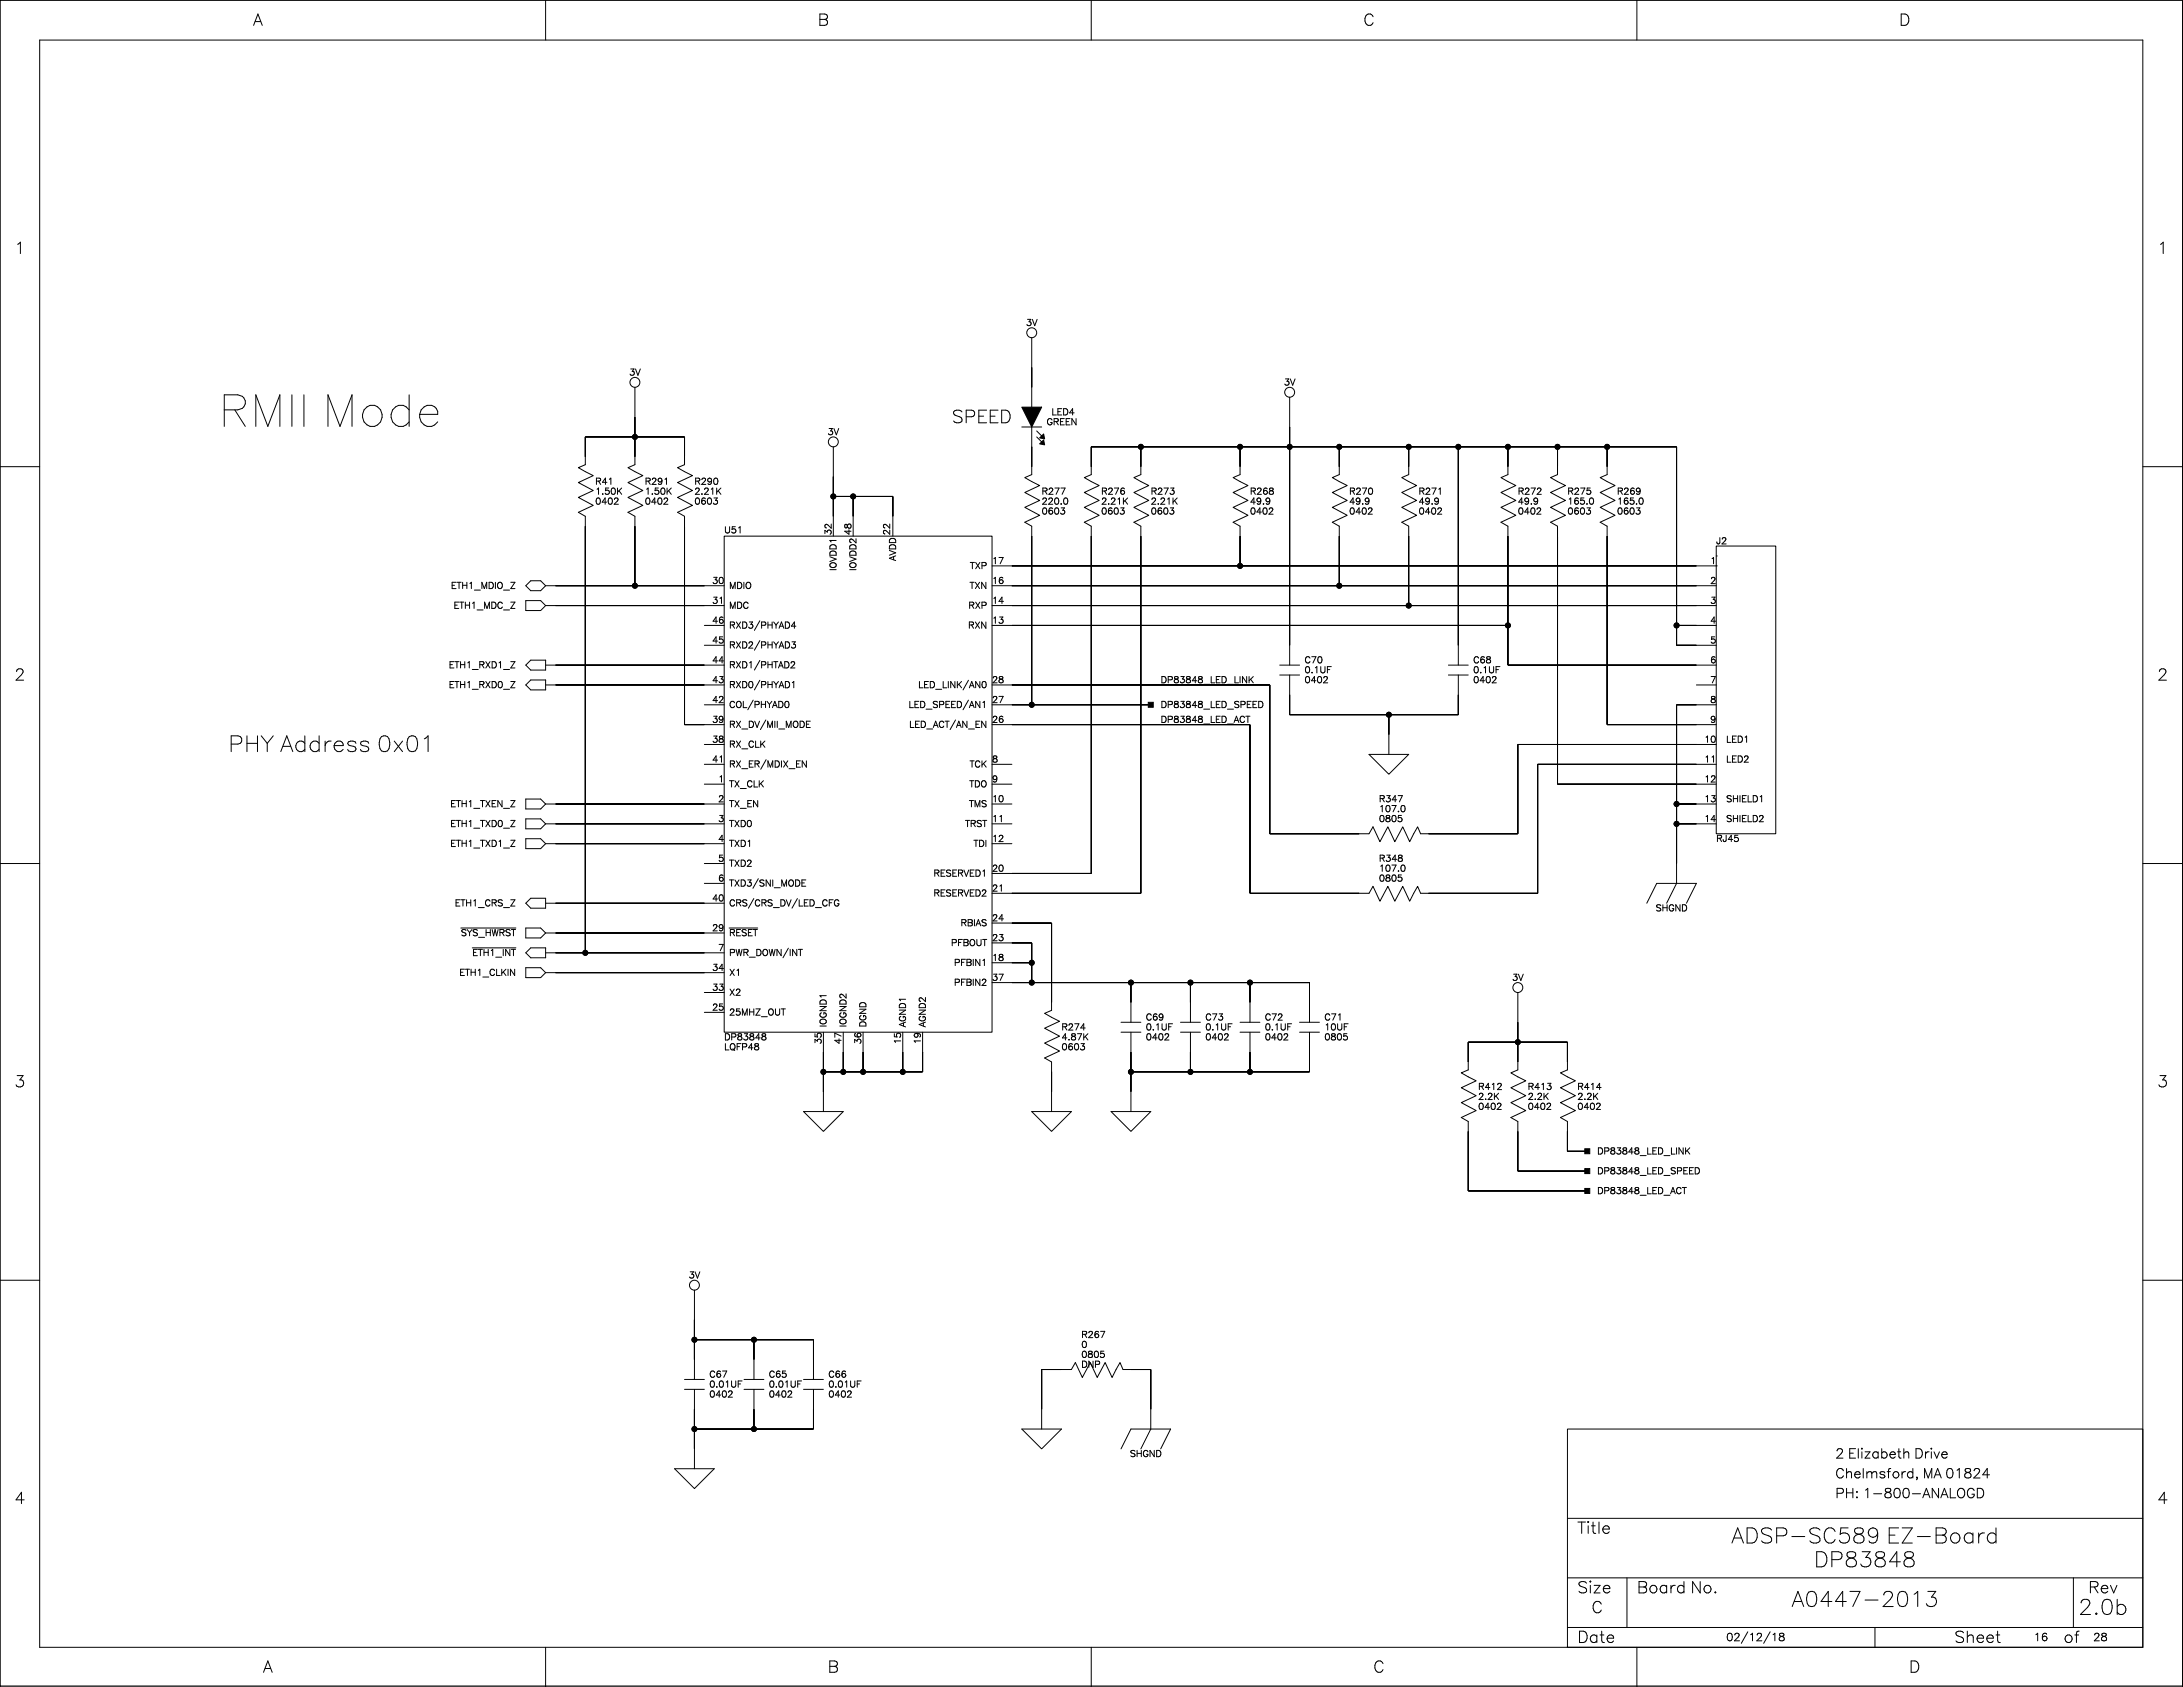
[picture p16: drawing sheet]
<svg xmlns="http://www.w3.org/2000/svg" width="559mm" height="432mm" viewBox="0 0 559 432" stroke-linecap="round" stroke-linejoin="round" font-family="sans-serif">
<defs><g id="words">
<g font-size="12.3">
<text x="55.9" y="107.1">RM</text>
<text x="73.2" y="107.1">I</text>
<text x="82.4" y="107.1">M</text>
<text x="91.7" y="107.1">od</text>
<text x="106.3" y="107.1">e</text>
</g>
<g font-size="6">
<text x="58.4" y="191.4">PH</text>
<text x="66.7" y="191.4">Y</text>
<text x="71.7" y="191.4">Ad</text>
<text x="78.8" y="191.4">d</text>
<text x="82.5" y="191.4">r</text>
<text x="85" y="191.4">ess 0x01</text>
<text x="443.2" y="393.9">ADSP-SC589 EZ-Boa</text>
<text x="505.8" y="393.9">r</text>
<text x="508.2" y="393.9">d</text>
<text x="464.3" y="400">DP8384</text>
<text x="486.8" y="400">8</text>
<text x="458.6" y="410.1">A04</text>
<text x="469.3" y="410.1">4</text>
<text x="473" y="410.1">7-201</text>
<text x="492.6" y="410.1">3</text>
<text x="532" y="412.2">2.0b</text>
</g>
<text font-size="4.9" x="243.6" y="107.3">SPEED</text>
<g font-size="4.2">
<text x="64.8" y="5.7">A</text>
<text x="209.3" y="5.7">B</text>
<text x="349" y="5.7">C</text>
<text x="486.1" y="5.7">D</text>
<text x="3.7" y="64.1">1</text>
<text x="552.2" y="64.1">1</text>
<text x="3.7" y="173.3">2</text>
<text x="552.2" y="173.3">2</text>
<text x="3.7" y="277.5">3</text>
<text x="552.2" y="277.5">3</text>
<text x="3.7" y="384.1">4</text>
<text x="552.2" y="384.1">4</text>
<text x="403.8" y="391.7">T</text>
<text x="408.8" y="391.7">l</text>
<text x="409.9" y="391.7">e</text>
<text x="403.8" y="407">Size</text>
<text x="419" y="407">Board</text>
<text x="432.7" y="407">N</text>
<text x="435.8" y="407">o.</text>
<text x="534.5" y="407">Rev</text>
<text x="407.4" y="412">C</text>
<text x="403.8" y="419.7">Dat</text>
<text x="411" y="419.7">e</text>
<text x="500.3" y="419.7">Sheet</text>
<text x="528.2" y="419.7">of</text>
<text x="67.3" y="427.3">A</text>
<text x="211.9" y="427.3">B</text>
<text x="351.5" y="427.3">C</text>
<text x="488.7" y="427.3">D</text>
</g>
<g font-size="3.5">
<text x="469.8" y="372.6">2 El</text>
<text x="469.8" y="377.6">Chel</text>
<text x="476.1" y="372.6">izabeth Drive</text>
<text x="477.4" y="377.6">msford</text>
<text x="490.1" y="377.6">, M</text>
<text x="495" y="377.6">A 01</text>
<text x="502.6" y="377.6">824</text>
<text x="469.8" y="382.7">PH</text>
<text x="474.8" y="382.7">: 1</text>
<text x="479.1" y="382.7">-800-AN</text>
<text x="496.7" y="382.7">ALOGD</text>
</g>
<g font-size="2.8">
<text x="441.9" y="419.4">02/12/18</text>
<text x="520.6" y="419.4">16</text>
<text x="535.8" y="419.4">28</text>
</g>
<g font-size="2.5">
<text x="262.6" y="82.8">3V</text>
<text x="161.1" y="95.5">3V</text>
<text x="328.7" y="98.1">3V</text>
<text x="269.2" y="105.7">LED4</text>
<text x="211.8" y="110.8">3V</text>
<text x="267.9" y="108.2">GREEN</text>
<text x="152.4" y="123.5">R41</text>
<text x="152.4" y="126">1.50K</text>
<text x="165.1" y="123.5">R291</text>
<text x="165.1" y="126">1.50K</text>
<text x="177.8" y="126">2.21K</text>
<text x="177.8" y="123.5">R290</text>
<text x="266.6" y="126">R277</text>
<text x="281.9" y="126">R276</text>
<text x="294.6" y="126">R273</text>
<text x="320" y="126">R268</text>
<text x="345.4" y="126">R270</text>
<text x="363.1" y="126">R271</text>
<text x="388.5" y="126">R272</text>
<text x="401.2" y="126">R275</text>
<text x="413.9" y="126">R269</text>
<text x="152.4" y="128.5">0402</text>
<text x="165.1" y="128.5">0402</text>
<text x="177.8" y="128.5">0603</text>
<text x="266.6" y="128.5">220.0</text>
<text x="266.6" y="131.1">0603</text>
<text x="281.9" y="128.5">2.21K</text>
<text x="281.9" y="131.1">0603</text>
<text x="294.6" y="128.5">2.21K</text>
<text x="294.6" y="131.1">0603</text>
<text x="320" y="128.5">49.9</text>
<text x="320" y="131.1">0402</text>
<text x="345.4" y="128.5">49.9</text>
<text x="345.4" y="131.1">0402</text>
<text x="363.1" y="128.5">49.9</text>
<text x="363.1" y="131.1">0402</text>
<text x="388.5" y="128.5">49.9</text>
<text x="388.5" y="131.1">0402</text>
<text x="401.2" y="128.5">165.0</text>
<text x="401.2" y="131.1">0603</text>
<text x="413.9" y="131.1">0603</text>
<text x="413.9" y="128.5">165.0</text>
<text x="185.4" y="135.9">U51</text>
<text x="212.4" y="137" transform="rotate(-90 212.4 137)">32</text>
<text x="217.5" y="137" transform="rotate(-90 217.5 137)">48</text>
<text x="227.4" y="137" transform="rotate(-90 227.4 137)">22</text>
<text x="228.9" y="143.6" transform="rotate(-90 228.9 143.6)">AVDD</text>
<text x="253.9" y="143.8">17</text>
<text x="437.8" y="143.8">1</text>
<text x="439.3" y="138.7">J2</text>
<text x="182.3" y="148.8">30</text>
<text x="213.7" y="146.1" transform="rotate(-90 213.7 146.1)">IOVDD1</text>
<text x="218.8" y="146.1" transform="rotate(-90 218.8 146.1)">IOVDD2</text>
<text x="248.3" y="145">TXP</text>
<text x="253.9" y="148.8">16</text>
<text x="437.8" y="148.8">2</text>
<text x="115.4" y="150.1">ETH1_MDIO_Z</text>
<text x="116.1" y="155.2">ETH1_MDC_Z</text>
<text x="182.3" y="153.9">31</text>
<text x="186.6" y="155.2">MDC</text>
<text x="186.6" y="150.1">MDIO</text>
<text x="247.9" y="155.2">RXP</text>
<text x="248.2" y="150.1">TXN</text>
<text x="253.9" y="153.9">14</text>
<text x="437.8" y="153.9">3</text>
<text x="182.3" y="159">46</text>
<text x="186.6" y="160.3">RXD3/PHYAD4</text>
<text x="247.8" y="160.3">RXN</text>
<text x="253.9" y="159">13</text>
<text x="437.8" y="159">4</text>
<text x="182.3" y="164.1">45</text>
<text x="186.6" y="165.4">RXD2/PHYAD3</text>
<text x="437.8" y="164.1">5</text>
<text x="114.9" y="170.4">ETH1_RXD1_Z</text>
<text x="182.3" y="169.2">44</text>
<text x="186.6" y="170.4">RXD1/PHTAD2</text>
<text x="333.9" y="169.2">C70</text>
<text x="333.9" y="171.7">0.1UF</text>
<text x="377.1" y="169.2">C68</text>
<text x="377.1" y="171.7">0.1UF</text>
<text x="437.8" y="169.2">6</text>
<text x="114.9" y="175.5">ETH1_RXD0_Z</text>
<text x="182.3" y="174.2">43</text>
<text x="182.3" y="179.3">42</text>
<text x="186.6" y="175.5">RXD0/PHYAD1</text>
<text x="235.1" y="175.5">LED_LINK/AN0</text>
<text x="253.9" y="179.3">27</text>
<text x="253.9" y="174.2">28</text>
<text x="297.1" y="174.2">DP83848_LED_LINK</text>
<text x="333.9" y="174.2">0402</text>
<text x="377.1" y="174.2">0402</text>
<text x="437.8" y="174.2">7</text>
<text x="437.8" y="179.3">8</text>
<text x="182.3" y="184.4">39</text>
<text x="186.6" y="180.6">COL/PHYAD0</text>
<text x="186.6" y="185.7">RX_DV/MII_MODE</text>
<text x="232.6" y="180.6">LED_SPEED/AN1</text>
<text x="232.7" y="185.7">LED_ACT/AN_EN</text>
<text x="253.9" y="184.4">26</text>
<text x="297.1" y="184.4">DP83848_LED_ACT</text>
<text x="297.1" y="180.6">DP83848_LED_SPEED</text>
<text x="437.8" y="184.4">9</text>
<text x="182.3" y="189.5">38</text>
<text x="186.6" y="190.7">RX_CLK</text>
<text x="436.2" y="189.5">10</text>
<text x="441.9" y="189.5">LED1</text>
<text x="182.3" y="194.6">41</text>
<text x="186.6" y="195.8">RX_ER/MDIX_EN</text>
<text x="248.2" y="195.8">TCK</text>
<text x="253.9" y="194.6">8</text>
<text x="436.2" y="194.6">11</text>
<text x="441.9" y="194.6">LED2</text>
<text x="183.8" y="199.6">1</text>
<text x="186.6" y="200.9">TX_CLK</text>
<text x="248.1" y="200.9">TDO</text>
<text x="253.9" y="199.6">9</text>
<text x="436.2" y="199.6">12</text>
<text x="115.3" y="206">ETH1_TXEN_Z</text>
<text x="183.8" y="204.7">2</text>
<text x="183.8" y="209.8">3</text>
<text x="186.6" y="206">TX_EN</text>
<text x="248.1" y="206">TMS</text>
<text x="253.9" y="209.8">11</text>
<text x="253.9" y="204.7">10</text>
<text x="353" y="209.8">0805</text>
<text x="353" y="207.3">107.0</text>
<text x="353" y="204.7">R347</text>
<text x="436.2" y="204.7">13</text>
<text x="436.2" y="209.8">14</text>
<text x="441.9" y="204.7">SHIELD1</text>
<text x="441.9" y="209.8">SHIELD2</text>
<text x="115.3" y="211.1">ETH1_TXD0_Z</text>
<text x="183.8" y="214.9">4</text>
<text x="186.6" y="211.1">TXD0</text>
<text x="247.1" y="211.1">TRST</text>
<text x="253.9" y="214.9">12</text>
<text x="439.3" y="214.9">RJ45</text>
<text x="115.3" y="216.1">ETH1_TXD1_Z</text>
<text x="183.8" y="220">5</text>
<text x="186.6" y="216.1">TXD1</text>
<text x="186.6" y="221.2">TXD2</text>
<text x="249.2" y="216.1">TDI</text>
<text x="353" y="220">R348</text>
<text x="183.8" y="225">6</text>
<text x="186.6" y="226.3">TXD3/SNI_MODE</text>
<text x="239" y="223.8">RESERVED1</text>
<text x="253.9" y="227.6">21</text>
<text x="253.9" y="222.5">20</text>
<text x="353" y="222.5">107.0</text>
<text x="353" y="225">0805</text>
<text x="116.4" y="231.4">ETH1_CRS_Z</text>
<text x="182.3" y="230.1">40</text>
<text x="186.6" y="231.4">CRS/CRS_DV/LED_CFG</text>
<text x="239" y="228.8">RESERVED2</text>
<text x="423.8" y="232.6">SHGND</text>
<text x="118" y="239">SYS_HWRST</text>
<text x="182.3" y="237.7">29</text>
<text x="186.6" y="239">RESET</text>
<text x="245.9" y="236.5">RBIAS</text>
<text x="253.9" y="235.2">24</text>
<text x="120.9" y="244.1">ETH1_INT</text>
<text x="183.8" y="242.8">7</text>
<text x="186.6" y="244.1">PWR_DOWN/INT</text>
<text x="243.4" y="241.5">PFBOUT</text>
<text x="253.9" y="240.3">23</text>
<text x="253.9" y="245.3">18</text>
<text x="117.6" y="249.2">ETH1_CLKIN</text>
<text x="182.3" y="247.9">34</text>
<text x="186.6" y="249.2">X1</text>
<text x="244.2" y="246.6">PFBIN1</text>
<text x="244.2" y="251.7">PFBIN2</text>
<text x="253.9" y="250.4">37</text>
<text x="387.1" y="250.4">3V</text>
<text x="182.3" y="253">33</text>
<text x="186.6" y="254.2">X2</text>
<text x="182.3" y="258">25</text>
<text x="186.6" y="259.3">25MHZ_OUT</text>
<text x="211.1" y="262.9" transform="rotate(-90 211.1 262.9)">IOGND1</text>
<text x="216.2" y="262.9" transform="rotate(-90 216.2 262.9)">IOGND2</text>
<text x="221.3" y="262.9" transform="rotate(-90 221.3 262.9)">DGND</text>
<text x="231.5" y="262.9" transform="rotate(-90 231.5 262.9)">AGND1</text>
<text x="236.5" y="262.9" transform="rotate(-90 236.5 262.9)">AGND2</text>
<text x="271.7" y="263.1">R274</text>
<text x="293.3" y="263.1">0.1UF</text>
<text x="293.3" y="260.6">C69</text>
<text x="308.5" y="263.1">0.1UF</text>
<text x="308.5" y="260.6">C73</text>
<text x="323.8" y="260.6">C72</text>
<text x="323.8" y="263.1">0.1UF</text>
<text x="339" y="260.6">C71</text>
<text x="339" y="263.1">10UF</text>
<text x="185.4" y="268.2">LQFP48</text>
<text x="185.4" y="265.7">DP83848</text>
<text x="209.9" y="267.3" transform="rotate(-90 209.9 267.3)">35</text>
<text x="214.9" y="267.3" transform="rotate(-90 214.9 267.3)">47</text>
<text x="220" y="267.3" transform="rotate(-90 220 267.3)">36</text>
<text x="230.2" y="267.3" transform="rotate(-90 230.2 267.3)">15</text>
<text x="235.3" y="267.3" transform="rotate(-90 235.3 267.3)">19</text>
<text x="271.7" y="265.7">4.87K</text>
<text x="271.7" y="268.2">0603</text>
<text x="293.3" y="265.7">0402</text>
<text x="308.5" y="265.7">0402</text>
<text x="323.8" y="265.7">0402</text>
<text x="339" y="265.7">0805</text>
<text x="378.4" y="278.4">R412</text>
<text x="378.4" y="280.9">2.2K</text>
<text x="391.1" y="280.9">2.2K</text>
<text x="391.1" y="278.4">R413</text>
<text x="403.8" y="278.4">R414</text>
<text x="403.8" y="280.9">2.2K</text>
<text x="378.4" y="283.4">0402</text>
<text x="391.1" y="283.4">0402</text>
<text x="403.8" y="283.4">0402</text>
<text x="408.8" y="299.9">DP83848_LED_SPEED</text>
<text x="408.8" y="294.9">DP83848_LED_LINK</text>
<text x="408.8" y="305">DP83848_LED_ACT</text>
<text x="176.3" y="326.6">3V</text>
<text x="276.8" y="341.8">R267</text>
<text x="276.8" y="344.4">0</text>
<text x="276.8" y="346.9">0805</text>
<text x="181.6" y="352">C67</text>
<text x="196.8" y="352">C65</text>
<text x="212" y="352">C66</text>
<text x="276.8" y="349.5">DNP</text>
<text x="181.6" y="357.1">0402</text>
<text x="181.6" y="354.5">0.01UF</text>
<text x="196.8" y="357.1">0402</text>
<text x="196.8" y="354.5">0.01UF</text>
<text x="212" y="357.1">0402</text>
<text x="212" y="354.5">0.01UF</text>
<text x="289.2" y="372.3">SHGND</text>
</g>
</g></defs>
<g fill="none" stroke="#000" stroke-width=".26">
<path d="M558.7 -.1v431.6h-558.7v-431.5M0 .1h558.7v431.7h-558.7zM10.2 10.3h538.3v411.3h-538.3zM139.7 .1v10.2M279.3 .1v10.2M419 .1v10.2M162.5 99.1v19.8l-1.8 .8 3.9 2-3.9 1.8 3.9 2-3.9 1.8 3.9 2.1-3.9 1.7 1.8 1v17.8M264.1 86.4v17.8M0 119.5h10.2M213.3 114.4v22.8M261.6 109.3h5M264.1 109.3v12.2l-1.8 .7 3.8 2.1-3.8 1.8 3.8 2-3.8 1.8 3.8 2-3.8 1.8 1.8 1v45.7"/>
<path d="M265.4 110.3l1.2 1.3M265.4 111.8l1.2 1.3M292 114.4v7.1l-1.7 .7 3.8 2.1-3.8 1.8 3.8 2-3.8 1.8 3.8 2-3.8 1.8 1.7 1v93.9h-38.1M317.4 114.4v7.1l-1.7 .7 3.8 2.1-3.8 1.8 3.8 2-3.8 1.8 3.8 2-3.8 1.8 1.7 1v10.1M330.1 101.7v68.5M342.8 114.4v7.1l-1.8 .7 3.9 2.1-3.9 1.8 3.9 2-3.9 1.8 3.9 2-3.9 1.8 1.8 1v15.2M360.6 114.4v7.1l-1.8 .7 3.8 2.1-3.8 1.8 3.8 2-3.8 1.8 3.8 2-3.8 1.8 1.8 1v20.3M373.3 114.4v55.8M386 114.4v7.1l-1.8 .7 3.8 2.1-3.8 1.8 3.8 2-3.8 1.8 3.8 2-3.8 1.8 1.8 1v35.5h53.3M398.7 114.4v7.1l-1.8 .7 3.8 2.1-3.8 1.8 3.8 2-3.8 1.8 3.8 2-3.8 1.8 1.8 1v66h40.6M411.4 114.4v7.1l-1.8 .7 3.8 2.1-3.8 1.8 3.8 2-3.8 1.8 3.8 2-3.8 1.8 1.8 1v50.8h27.9M548.5 119.5h10.2"/>
<path d="M185.4 137.2h68.5v127h-68.5zM213.3 127.1h15.2v10.1M218.4 127.1v10.1M439.3 139.8h15.3v73.6h-15.3zM134.6 153.7h3.8l1.3 1.3-1.3 1.3h-3.8zM134.6 149.9l1.3-1.2h2.5l1.3 1.2-1.3 1.3h-2.5zM139.7 155h45.7M139.7 149.9h45.7M194.5 158.9l-1.4 2.5M253.9 155h185.4M253.9 149.9h185.4M253.9 144.8h185.4"/>
<path d="M439.3 144.8h.1M134.6 170.2l1.3-1.2h3.8v2.5h-3.8zM135.9 174h3.8v2.6h-3.8l-1.3-1.3zM139.7 170.2h45.7M139.7 175.3h45.7M180.3 160.1h5.1M180.3 165.2h5.1M192.8 179.2l-1.4 2.5M194.5 174.1l-1.4 2.5M194.5 169l-1.4 2.5M194.5 164l-1.4 2.4M253.9 175.3h71.1v38.1h25.4l1.1-1.8 1.7 3.8 2.1-3.8 1.7 3.8 2.1-3.8 1.8 3.8 2-3.8 .7 1.8h24.9v-22.8h50.8"/>
<path d="M253.9 160.1h132.1M327.6 170.2h5.1M327.6 172.8h5.1M330.1 172.8v10.1h43.2v-10.1M370.8 170.2h5M370.8 172.8h5M429.2 160.1h10.1M434.2 175.3h5.1M439.3 165.2h-10.1v-50.8h-149.9v7.1l-1.7 .7 3.8 2.1-3.8 1.8 3.8 2-3.8 1.8 3.8 2-3.8 1.8 1.7 1v88.9h-25.4M180.3 190.6h5.1M180.3 195.6h5.1M180.3 180.4h5.1"/>
<path d="M185.4 185.5h-10.2v-53.4l-1.8-1 3.9-1.7-3.9-2.1 3.9-1.8-3.9-2 3.9-1.8-3.9-2 1.8-.8v-7.1h-25.4v7.1l-1.8 .8 3.9 2-3.9 1.8 3.9 2-3.9 1.8 3.9 2.1-3.9 1.7 1.8 1v111.8M253.9 185.5h66.1v43.1h30.4l1.1-1.7 1.7 3.8 2.1-3.8 1.7 3.8 2.1-3.8 1.8 3.8 2-3.8 .7 1.7h30v-33h45.7M253.9 195.6h5.1M253.9 180.4h40.7M350.4 193.1h10.2l-5.1 5.1zM355.5 182.9v10.2M439.3 180.4h-10.1v45.7l-2.6 5.1M134.6 204.5h3.8l1.3 1.3-1.3 1.3h-3.8zM134.6 209.6h3.8l1.3 1.3-1.3 1.2h-3.8zM134.6 214.7h3.8l1.3 1.2-1.3 1.3h-3.8zM139.7 210.9h45.7M139.7 205.8h45.7"/>
<path d="M139.7 215.9h45.7M180.3 200.7h5.1M253.9 200.7h5.1M253.9 210.9h5.1M253.9 205.8h5.1M253.9 215.9h5.1M429.2 210.9h10.1M429.2 205.8h10.1M0 221h10.2M118 237.5h14.1M134.6 237.5h3.8l1.3 1.3-1.3 1.3h-3.8zM135.9 229.9h3.8v2.6h-3.8l-1.3-1.3z"/>
<path d="M139.7 238.8h45.7M139.7 231.2h45.7M180.3 221h5.1M180.3 226.1h5.1M186.6 237.5h7.4M253.9 236.3h15.3v22.3l-1.8 .8 3.8 2-3.8 1.8 3.8 2-3.8 1.8 3.8 2-3.8 1.8 1.8 1v12.7M421.5 231.2l2.6-5.1h10.1l-2.5 5.1M548.5 221h10.2M120.9 242.6h11.2M134.6 243.9l1.3-1.3h3.8v2.6h-3.8zM134.6 247.7h3.8l1.3 1.3-1.3 1.2h-3.8zM139.7 249h45.7"/>
<path d="M139.7 243.9h45.7M180.3 259.1h5.1M180.3 254h5.1M253.9 241.3h10.2v10.2M253.9 246.4h10.2M253.9 251.5h81.3v10.2M289.5 251.5v10.2M304.7 251.5v10.2M320 251.5v10.2M388.5 254v19.8l-1.7 .8 3.8 2-3.8 1.8 3.8 2.1-3.8 1.7 3.8 2.1-3.8 1.7 1.7 1.1v12.6h17.8M210.8 264.2v20.3M215.9 264.2v10.2"/>
<path d="M220.9 264.2v10.2M231.1 264.2v10.2M236.2 264.2v10.2h-25.4M287 261.7h5M287 264.2h5M289.5 264.2v20.3M302.2 261.7h5.1M302.2 264.2h5.1M304.7 264.2v10.2M317.4 261.7h5.1M317.4 264.2h5.1M320 264.2v10.2"/>
<path d="M332.7 261.7h5M332.7 264.2h5M335.2 264.2v10.2h-45.7M205.7 284.5h10.2l-5.1 5.1zM264.1 284.5h10.2l-5.1 5.1zM284.4 284.5h10.2l-5.1 5.1zM406.3 294.7h-5.1v-7.6l-1.7-1.1 3.8-1.7-3.8-2.1 3.8-1.7-3.8-2.1 3.8-1.8-3.8-2 1.7-.8v-7.1h-25.4v7.1l-1.7 .8 3.8 2-3.8 1.8 3.8 2.1-3.8 1.7 3.8 2.1-3.8 1.7 1.7 1.1v17.7h30.5M0 327.7h10.2M177.8 330.2v22.9M548.5 327.7h10.2M175.2 353.1h5.1M175.2 355.6h5.1"/>
<path d="M177.8 355.6v20.3M177.8 342.9h30.4v10.2M190.5 353.1h5M190.5 355.6h5M193 342.9v10.2M193 355.6v10.2M205.7 353.1h5.1M205.7 355.6h5.1M208.2 355.6v10.2h-30.4M172.7 375.9h10.1l-5 5.1zM261.6 365.8h10.1l-5.1 5.1zM266.6 365.8v-15.3h7.7l1-1.7 1.8 3.8 2-3.8 1.8 3.8 2-3.8 1.8 3.8 2-3.8 .8 1.7h7.1v15.3l-2.6 5.1"/>
<path d="M287 370.9l2.5-5.1h10.2l-2.6 5.1M401.2 365.8h147.3v55.8h-147.3zM401.2 388.6h147.3M407.4 390.5h.9M401.2 403.9h147.3M401.2 416.6h147.3M416.5 403.9v12.7M447.4 417.7l-1.7 2.9M453.1 417.7l-1.6 2.9M480 416.6v5M530.7 403.9v12.7M139.7 421.6v10.2"/>
<path d="M279.3 421.6v10.2M419 421.6v10.2"/>
<circle cx="162.5" cy="97.9" r="1.27"/>
<circle cx="264.1" cy="85.2" r="1.27"/>
<circle cx="162.5" cy="111.8" r=".63"/>
<circle cx="213.3" cy="113.1" r="1.27"/>
<circle cx="292" cy="114.4" r=".63"/>
<circle cx="317.4" cy="114.4" r=".63"/>
<circle cx="330.1" cy="114.4" r=".63"/>
<circle cx="330.1" cy="100.4" r="1.27"/>
<circle cx="342.8" cy="114.4" r=".63"/>
<circle cx="360.6" cy="114.4" r=".63"/>
<circle cx="373.3" cy="114.4" r=".63"/>
<circle cx="386" cy="114.4" r=".63"/>
<circle cx="398.7" cy="114.4" r=".63"/>
<circle cx="411.4" cy="114.4" r=".63"/>
<circle cx="213.3" cy="127.1" r=".63"/>
<circle cx="218.4" cy="127.1" r=".63"/>
<circle cx="162.5" cy="149.9" r=".63"/>
<circle cx="317.4" cy="144.8" r=".63"/>
<circle cx="342.8" cy="149.9" r=".63"/>
<circle cx="360.6" cy="155" r=".63"/>
<circle cx="386" cy="160.1" r=".63"/>
<circle cx="429.2" cy="160.1" r=".63"/>
<circle cx="264.1" cy="180.4" r=".63"/>
<circle cx="355.5" cy="182.9" r=".63"/>
<circle cx="429.2" cy="205.8" r=".63"/>
<circle cx="429.2" cy="210.9" r=".63"/>
<circle cx="149.8" cy="243.9" r=".63"/>
<circle cx="264.1" cy="246.4" r=".63"/>
<circle cx="264.1" cy="251.5" r=".63"/>
<circle cx="289.5" cy="251.5" r=".63"/>
<circle cx="304.7" cy="251.5" r=".63"/>
<circle cx="320" cy="251.5" r=".63"/>
<circle cx="388.5" cy="252.8" r="1.27"/>
<circle cx="210.8" cy="274.4" r=".63"/>
<circle cx="215.9" cy="274.4" r=".63"/>
<circle cx="220.9" cy="274.4" r=".63"/>
<circle cx="231.1" cy="274.4" r=".63"/>
<circle cx="289.5" cy="274.4" r=".63"/>
<circle cx="304.7" cy="274.4" r=".63"/>
<circle cx="320" cy="274.4" r=".63"/>
<circle cx="388.5" cy="266.7" r=".63"/>
<circle cx="177.8" cy="329" r="1.27"/>
<circle cx="177.8" cy="342.9" r=".63"/>
<circle cx="193" cy="342.9" r=".63"/>
<circle cx="177.8" cy="365.8" r=".63"/>
<circle cx="193" cy="365.8" r=".63"/>
</g>
<g fill="#000" stroke="#000" stroke-width=".26">
<path d="M264.1 94.1v5z" fill-rule="evenodd"/>
<path d="M149.8 111.8v5.1z" fill-rule="evenodd"/>
<path d="M149.8 111.8h12.7z" fill-rule="evenodd"/>
<path d="M162.5 106.8v5z" fill-rule="evenodd"/>
<path d="M162.5 111.8v5.1z" fill-rule="evenodd"/>
<path d="M162.5 111.8h12.7z" fill-rule="evenodd"/>
<path d="M175.2 111.8v5.1z" fill-rule="evenodd"/>
<path d="M264.1 114.4v5.1z" fill-rule="evenodd"/>
<path d="M266.1 113.6l1-1 .3 1.3z" fill-rule="evenodd"/>
<path d="M267.1 111.1l.3 1.2-1.3-.2z" fill-rule="evenodd"/>
<path d="M261.6 104.2h5l-2.5 5.1z" fill-rule="evenodd"/>
<path d="M279.3 114.4v5.1z" fill-rule="evenodd"/>
<path d="M292 114.4v5.1z" fill-rule="evenodd"/>
<path d="M279.3 114.4h12.7z" fill-rule="evenodd"/>
<path d="M292 114.4h25.4z" fill-rule="evenodd"/>
<path d="M317.4 114.4v5.1z" fill-rule="evenodd"/>
<path d="M330.1 109.3v5.1z" fill-rule="evenodd"/>
<path d="M330.1 114.4v50.8z" fill-rule="evenodd"/>
<path d="M317.4 114.4h12.7z" fill-rule="evenodd"/>
<path d="M342.8 114.4v5.1z" fill-rule="evenodd"/>
<path d="M330.1 114.4h12.7z" fill-rule="evenodd"/>
<path d="M360.6 114.4v5.1z" fill-rule="evenodd"/>
<path d="M342.8 114.4h17.8z" fill-rule="evenodd"/>
<path d="M373.3 114.4v50.8z" fill-rule="evenodd"/>
<path d="M360.6 114.4h12.7z" fill-rule="evenodd"/>
<path d="M386 114.4v5.1z" fill-rule="evenodd"/>
<path d="M373.3 114.4h12.7z" fill-rule="evenodd"/>
<path d="M398.7 114.4v5.1z" fill-rule="evenodd"/>
<path d="M386 114.4h12.7z" fill-rule="evenodd"/>
<path d="M411.4 114.4v5.1z" fill-rule="evenodd"/>
<path d="M398.7 114.4h12.7z" fill-rule="evenodd"/>
<path d="M429.2 114.4v45.7z" fill-rule="evenodd"/>
<path d="M411.4 114.4h17.8z" fill-rule="evenodd"/>
<path d="M149.8 134.7v109.2z" fill-rule="evenodd"/>
<path d="M162.5 134.7v15.2z" fill-rule="evenodd"/>
<path d="M175.2 134.7v50.8z" fill-rule="evenodd"/>
<path d="M213.3 127.1v5z" fill-rule="evenodd"/>
<path d="M213.3 122v5.1z" fill-rule="evenodd"/>
<path d="M218.4 127.1v5z" fill-rule="evenodd"/>
<path d="M213.3 127.1h5.1z" fill-rule="evenodd"/>
<path d="M218.4 127.1h10.1z" fill-rule="evenodd"/>
<path d="M228.5 127.1v5z" fill-rule="evenodd"/>
<path d="M264.1 137.2v43.2z" fill-rule="evenodd"/>
<path d="M279.3 137.2v86.4z" fill-rule="evenodd"/>
<path d="M292 137.2v91.4z" fill-rule="evenodd"/>
<path d="M317.4 137.2v7.6z" fill-rule="evenodd"/>
<path d="M342.8 137.2v12.7z" fill-rule="evenodd"/>
<path d="M360.6 137.2v17.8z" fill-rule="evenodd"/>
<path d="M386 137.2v22.9z" fill-rule="evenodd"/>
<path d="M398.7 137.2v63.5z" fill-rule="evenodd"/>
<path d="M411.4 137.2v48.3z" fill-rule="evenodd"/>
<path d="M142.2 149.9h20.3z" fill-rule="evenodd"/>
<path d="M162.5 149.9h17.8z" fill-rule="evenodd"/>
<path d="M142.2 155h38.1z" fill-rule="evenodd"/>
<path d="M259 144.8h58.4z" fill-rule="evenodd"/>
<path d="M259 149.9h83.8z" fill-rule="evenodd"/>
<path d="M259 155h101.6z" fill-rule="evenodd"/>
<path d="M360.6 155h73.6z" fill-rule="evenodd"/>
<path d="M342.8 149.9h91.4z" fill-rule="evenodd"/>
<path d="M317.4 144.8h116.8z" fill-rule="evenodd"/>
<path d="M142.2 170.2h38.1z" fill-rule="evenodd"/>
<path d="M142.2 175.3h38.1z" fill-rule="evenodd"/>
<path d="M325 175.3v38.1z" fill-rule="evenodd"/>
<path d="M259 175.3h66z" fill-rule="evenodd"/>
<path d="M330.1 177.9v5z" fill-rule="evenodd"/>
<path d="M373.3 177.9v5z" fill-rule="evenodd"/>
<path d="M386 160.1v10.1z" fill-rule="evenodd"/>
<path d="M259 160.1h127z" fill-rule="evenodd"/>
<path d="M429.2 160.1v5.1z" fill-rule="evenodd"/>
<path d="M429.2 160.1h5z" fill-rule="evenodd"/>
<path d="M429.2 165.2h5z" fill-rule="evenodd"/>
<path d="M386 170.2h48.2z" fill-rule="evenodd"/>
<path d="M175.2 185.5h5.1z" fill-rule="evenodd"/>
<path d="M259 180.4h5.1z" fill-rule="evenodd"/>
<path d="M293.9 179.8h1.3v1.2h-1.3z" fill-rule="evenodd"/>
<path d="M264.1 180.4h30.5z" fill-rule="evenodd"/>
<path d="M320 185.5v43.1z" fill-rule="evenodd"/>
<path d="M259 185.5h61z" fill-rule="evenodd"/>
<path d="M330.1 182.9h25.4z" fill-rule="evenodd"/>
<path d="M355.5 182.9v5.1z" fill-rule="evenodd"/>
<path d="M355.5 182.9h17.8z" fill-rule="evenodd"/>
<path d="M388.5 190.6v22.8z" fill-rule="evenodd"/>
<path d="M393.6 195.6v33z" fill-rule="evenodd"/>
<path d="M429.2 180.4v25.4z" fill-rule="evenodd"/>
<path d="M388.5 190.6h45.7z" fill-rule="evenodd"/>
<path d="M393.6 195.6h40.6z" fill-rule="evenodd"/>
<path d="M411.4 185.5h22.8z" fill-rule="evenodd"/>
<path d="M429.2 180.4h5z" fill-rule="evenodd"/>
<path d="M142.2 205.8h38.1z" fill-rule="evenodd"/>
<path d="M142.2 210.9h38.1z" fill-rule="evenodd"/>
<path d="M142.2 215.9h38.1z" fill-rule="evenodd"/>
<path d="M325 213.4h22.9z" fill-rule="evenodd"/>
<path d="M365.7 213.4h22.8z" fill-rule="evenodd"/>
<path d="M429.2 205.8v5.1z" fill-rule="evenodd"/>
<path d="M429.2 210.9v10.1z" fill-rule="evenodd"/>
<path d="M398.7 200.7h35.5z" fill-rule="evenodd"/>
<path d="M429.2 210.9h5z" fill-rule="evenodd"/>
<path d="M429.2 205.8h5z" fill-rule="evenodd"/>
<path d="M142.2 238.8h38.1z" fill-rule="evenodd"/>
<path d="M142.2 231.2h38.1z" fill-rule="evenodd"/>
<path d="M269.2 236.3v20.3z" fill-rule="evenodd"/>
<path d="M259 236.3h10.2z" fill-rule="evenodd"/>
<path d="M259 223.6h20.3z" fill-rule="evenodd"/>
<path d="M259 228.6h33z" fill-rule="evenodd"/>
<path d="M320 228.6h27.9z" fill-rule="evenodd"/>
<path d="M365.7 228.6h27.9z" fill-rule="evenodd"/>
<path d="M142.2 243.9h7.6z" fill-rule="evenodd"/>
<path d="M142.2 249h38.1z" fill-rule="evenodd"/>
<path d="M149.8 243.9h30.5z" fill-rule="evenodd"/>
<path d="M259 246.4h5.1z" fill-rule="evenodd"/>
<path d="M259 251.5h5.1z" fill-rule="evenodd"/>
<path d="M264.1 246.4v5.1z" fill-rule="evenodd"/>
<path d="M264.1 241.3v5.1z" fill-rule="evenodd"/>
<path d="M259 241.3h5.1z" fill-rule="evenodd"/>
<path d="M289.5 251.5v5.1z" fill-rule="evenodd"/>
<path d="M264.1 251.5h25.4z" fill-rule="evenodd"/>
<path d="M304.7 251.5v5.1z" fill-rule="evenodd"/>
<path d="M289.5 251.5h15.2z" fill-rule="evenodd"/>
<path d="M320 251.5v5.1z" fill-rule="evenodd"/>
<path d="M304.7 251.5h15.3z" fill-rule="evenodd"/>
<path d="M335.2 251.5v5.1z" fill-rule="evenodd"/>
<path d="M320 251.5h15.2z" fill-rule="evenodd"/>
<path d="M210.8 274.4v5z" fill-rule="evenodd"/>
<path d="M210.8 269.3v5.1z" fill-rule="evenodd"/>
<path d="M215.9 269.3v5.1z" fill-rule="evenodd"/>
<path d="M210.8 274.4h5.1z" fill-rule="evenodd"/>
<path d="M220.9 269.3v5.1z" fill-rule="evenodd"/>
<path d="M215.9 274.4h5z" fill-rule="evenodd"/>
<path d="M231.1 269.3v5.1z" fill-rule="evenodd"/>
<path d="M220.9 274.4h10.2z" fill-rule="evenodd"/>
<path d="M236.2 269.3v5.1z" fill-rule="evenodd"/>
<path d="M231.1 274.4h5.1z" fill-rule="evenodd"/>
<path d="M269.2 274.4v5z" fill-rule="evenodd"/>
<path d="M289.5 274.4v5z" fill-rule="evenodd"/>
<path d="M289.5 269.3v5.1z" fill-rule="evenodd"/>
<path d="M304.7 269.3v5.1z" fill-rule="evenodd"/>
<path d="M289.5 274.4h15.2z" fill-rule="evenodd"/>
<path d="M304.7 274.4h15.3z" fill-rule="evenodd"/>
<path d="M320 269.3v5.1z" fill-rule="evenodd"/>
<path d="M320 274.4h15.2z" fill-rule="evenodd"/>
<path d="M335.2 269.3v5.1z" fill-rule="evenodd"/>
<path d="M375.8 266.7v5.1z" fill-rule="evenodd"/>
<path d="M388.5 261.7v5z" fill-rule="evenodd"/>
<path d="M375.8 266.7h12.7z" fill-rule="evenodd"/>
<path d="M388.5 266.7v5.1z" fill-rule="evenodd"/>
<path d="M388.5 266.7h12.7z" fill-rule="evenodd"/>
<path d="M401.2 266.7v5.1z" fill-rule="evenodd"/>
<path d="M375.8 289.6v15.2z" fill-rule="evenodd"/>
<path d="M388.5 289.6v10.1z" fill-rule="evenodd"/>
<path d="M401.2 289.6v5.1z" fill-rule="evenodd"/>
<path d="M405.7 294h1.2v1.3h-1.2z" fill-rule="evenodd"/>
<path d="M388.5 299.7h17.8z" fill-rule="evenodd"/>
<path d="M401.2 294.7h5.1z" fill-rule="evenodd"/>
<path d="M405.7 304.2h1.2v1.3h-1.2z" fill-rule="evenodd"/>
<path d="M405.7 299.1h1.2v1.3h-1.2z" fill-rule="evenodd"/>
<path d="M375.8 304.8h30.5z" fill-rule="evenodd"/>
<path d="M177.8 337.8v5.1z" fill-rule="evenodd"/>
<path d="M177.8 342.9v5.1z" fill-rule="evenodd"/>
<path d="M193 342.9v5.1z" fill-rule="evenodd"/>
<path d="M177.8 342.9h15.2z" fill-rule="evenodd"/>
<path d="M208.2 342.9v5.1z" fill-rule="evenodd"/>
<path d="M193 342.9h15.2z" fill-rule="evenodd"/>
<path d="M266.6 350.5v10.2z" fill-rule="evenodd"/>
<path d="M266.6 350.5h5.1z" fill-rule="evenodd"/>
<path d="M294.6 350.5v10.2z" fill-rule="evenodd"/>
<path d="M289.5 350.5h5.1z" fill-rule="evenodd"/>
<path d="M177.8 365.8v5.1z" fill-rule="evenodd"/>
<path d="M177.8 360.7v5.1z" fill-rule="evenodd"/>
<path d="M193 360.7v5.1z" fill-rule="evenodd"/>
<path d="M177.8 365.8h15.2z" fill-rule="evenodd"/>
<path d="M208.2 360.7v5.1z" fill-rule="evenodd"/>
<path d="M193 365.8h15.2z" fill-rule="evenodd"/>
<circle cx="162.5" cy="111.8" r=".63"/>
<circle cx="292" cy="114.4" r=".63"/>
<circle cx="317.4" cy="114.4" r=".63"/>
<circle cx="330.1" cy="114.4" r=".63"/>
<circle cx="342.8" cy="114.4" r=".63"/>
<circle cx="360.6" cy="114.4" r=".63"/>
<circle cx="373.3" cy="114.4" r=".63"/>
<circle cx="386" cy="114.4" r=".63"/>
<circle cx="398.7" cy="114.4" r=".63"/>
<circle cx="411.4" cy="114.4" r=".63"/>
<circle cx="213.3" cy="127.1" r=".63"/>
<circle cx="218.4" cy="127.1" r=".63"/>
<circle cx="162.5" cy="149.9" r=".63"/>
<circle cx="317.4" cy="144.8" r=".63"/>
<circle cx="342.8" cy="149.9" r=".63"/>
<circle cx="360.6" cy="155" r=".63"/>
<circle cx="386" cy="160.1" r=".63"/>
<circle cx="429.2" cy="160.1" r=".63"/>
<circle cx="264.1" cy="180.4" r=".63"/>
<circle cx="355.5" cy="182.9" r=".63"/>
<circle cx="429.2" cy="205.8" r=".63"/>
<circle cx="429.2" cy="210.9" r=".63"/>
<circle cx="149.8" cy="243.9" r=".63"/>
<circle cx="264.1" cy="246.4" r=".63"/>
<circle cx="264.1" cy="251.5" r=".63"/>
<circle cx="289.5" cy="251.5" r=".63"/>
<circle cx="304.7" cy="251.5" r=".63"/>
<circle cx="320" cy="251.5" r=".63"/>
<circle cx="210.8" cy="274.4" r=".63"/>
<circle cx="215.9" cy="274.4" r=".63"/>
<circle cx="220.9" cy="274.4" r=".63"/>
<circle cx="231.1" cy="274.4" r=".63"/>
<circle cx="289.5" cy="274.4" r=".63"/>
<circle cx="304.7" cy="274.4" r=".63"/>
<circle cx="320" cy="274.4" r=".63"/>
<circle cx="388.5" cy="266.7" r=".63"/>
<circle cx="177.8" cy="342.9" r=".63"/>
<circle cx="193" cy="342.9" r=".63"/>
<circle cx="177.8" cy="365.8" r=".63"/>
<circle cx="193" cy="365.8" r=".63"/>
</g>
<use href="#words"/>
</svg>
